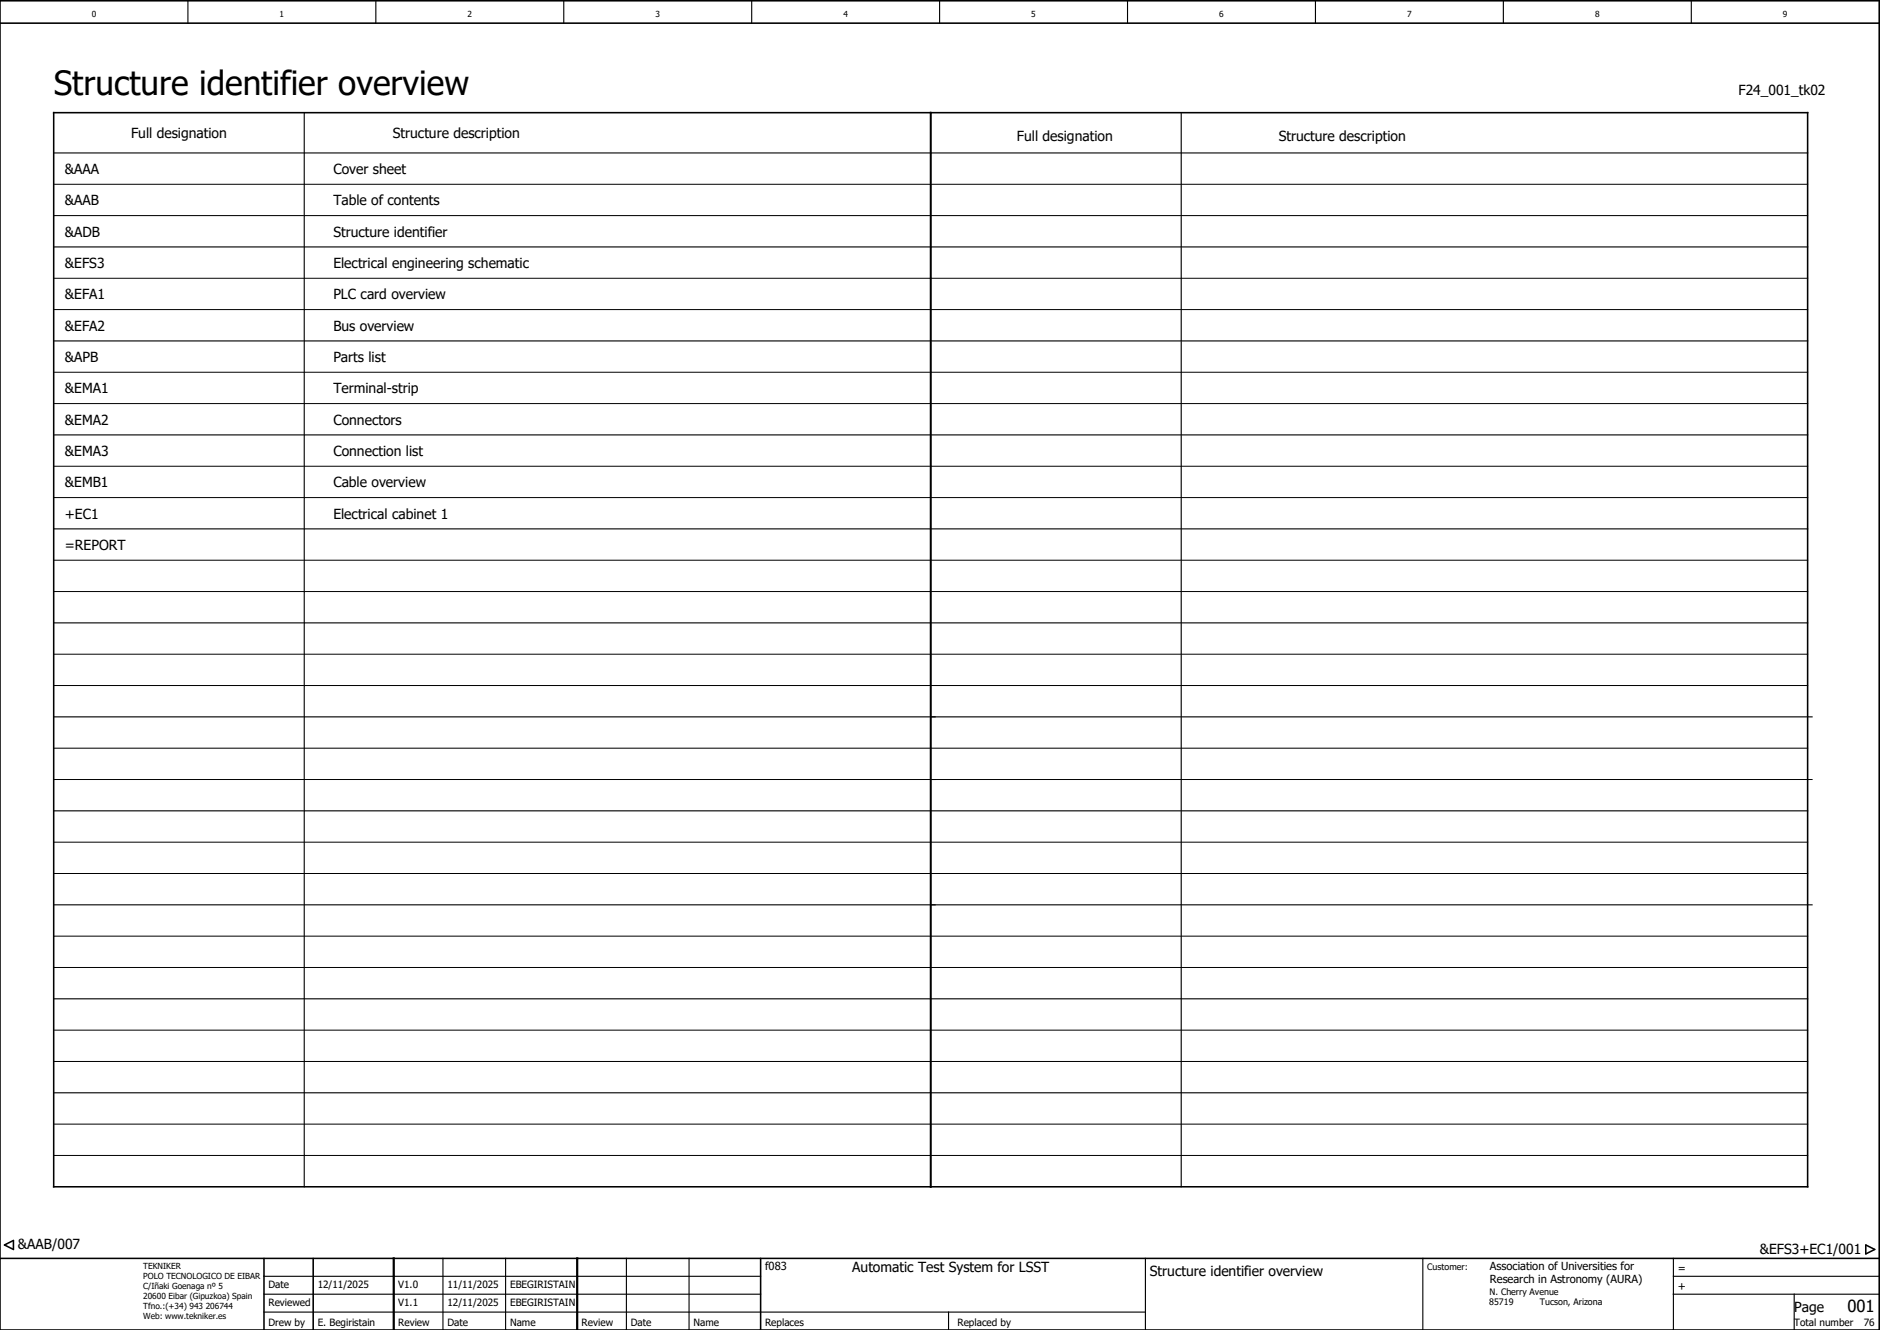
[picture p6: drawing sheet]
<svg xmlns="http://www.w3.org/2000/svg" width="420mm" height="297mm" viewBox="0 0 420 297" stroke-linecap="round" stroke-linejoin="round" font-family="sans-serif">
<defs><g id="words">
<text font-size="7.5" x="12" y="21.2">Structure identifier overview</text>
<text font-size="3.7" x="412.9" y="293.2">001</text>
<g font-size="3.1">
<text x="388.5" y="21.2">F24_001_tk02</text>
<text x="29.3" y="30.9">Full designation</text>
<text x="87.8" y="30.9">Structure description</text>
<text x="227.3" y="31.4">Full designation</text>
<text x="285.8" y="31.4">Structure description</text>
<text x="14.5" y="38.9">&amp;AAA</text>
<text x="74.5" y="38.9">Cover sheet</text>
<text x="14.5" y="45.9">&amp;AAB</text>
<text x="74.5" y="45.9">Table of contents</text>
<text x="14.5" y="52.9">&amp;ADB</text>
<text x="74.5" y="52.9">Structure identifier</text>
<text x="14.5" y="59.9">&amp;EFS3</text>
<text x="74.5" y="59.9">Electrical engineering schematic</text>
<text x="14.5" y="66.9">&amp;EFA1</text>
<text x="74.5" y="66.9">PLC card overview</text>
<text x="14.5" y="73.9">&amp;EFA2</text>
<text x="74.5" y="73.9">Bus overview</text>
<text x="14.5" y="80.9">&amp;APB</text>
<text x="74.5" y="80.9">Parts list</text>
<text x="14.5" y="87.9">&amp;EMA1</text>
<text x="74.5" y="87.9">Terminal-strip</text>
<text x="14.5" y="94.9">&amp;EMA2</text>
<text x="74.5" y="94.9">Connectors</text>
<text x="14.5" y="101.9">&amp;EMA3</text>
<text x="74.5" y="101.9">Connection list</text>
<text x="14.5" y="108.9">&amp;EMB1</text>
<text x="74.5" y="108.9">Cable overview</text>
<text x="14.5" y="115.9">+EC1</text>
<text x="74.5" y="115.9">Electrical cabinet 1</text>
<text x="14.5" y="122.9">=REPORT</text>
<text x="4" y="279.2">&amp;AAB/007</text>
<text x="393.3" y="280.2">&amp;EFS3+EC1/001</text>
<text x="190.5" y="284.3">Automatic Test System for LSST</text>
<text x="257" y="285.2">Structure identifier overview</text>
<text x="401" y="293.2">Page</text>
</g>
<g font-size="2.5">
<text x="171" y="283.7">f083</text>
<text x="333" y="283.7">Association of Universities for</text>
<text x="333" y="286.7">Research in Astronomy (AURA)</text>
<text x="375" y="284.2">=</text>
<text x="375" y="288.2">+</text>
</g>
<g font-size="2.2">
<text x="60" y="287.7">Date</text>
<text x="71" y="287.7">12/11/2025</text>
<text x="89" y="287.7">V1.0</text>
<text x="100" y="287.7">11/11/2025</text>
<text x="114" y="287.7">EBEGIRISTAIN</text>
<text x="60" y="291.7">Reviewed</text>
<text x="89" y="291.7">V1.1</text>
<text x="100" y="291.7">12/11/2025</text>
<text x="114" y="291.7">EBEGIRISTAIN</text>
<text x="60" y="296.2">Drew by</text>
<text x="71" y="296.2">E. Begiristain</text>
<text x="89" y="296.2">Review</text>
<text x="100" y="296.2">Date</text>
<text x="114" y="296.2">Name</text>
<text x="130" y="296.2">Review</text>
<text x="141" y="296.2">Date</text>
<text x="155" y="296.2">Name</text>
<text x="171" y="296.2">Replaces</text>
<text x="214" y="296.2">Replaced by</text>
<text x="401" y="296.2">Total number</text>
<text x="416.6" y="296.2">76</text>
</g>
<g font-size="2">
<text x="319" y="283.8">Customer:</text>
<text x="332.8" y="291.6">85719</text>
<text x="332.9" y="289.3">N. Cherry Avenue</text>
<text x="344.2" y="291.6">Tucson, Arizona</text>
</g>
<g font-size="1.9">
<text x="20.5" y="3.8">0</text>
<text x="62.5" y="3.8">1</text>
<text x="104.5" y="3.8">2</text>
<text x="146.5" y="3.8">3</text>
<text x="188.5" y="3.8">4</text>
<text x="230.5" y="3.8">5</text>
<text x="272.5" y="3.8">6</text>
<text x="314.5" y="3.8">7</text>
<text x="356.5" y="3.8">8</text>
<text x="398.5" y="3.8">9</text>
<text x="32" y="283.5">TEKNIKER</text>
<text x="32" y="285.8">POLO TECNOLOGICO DE EIBAR</text>
<text x="32" y="288">C/Iñaki Goenaga nº 5</text>
<text x="32" y="290.3">20600 Eibar (Gipuzkoa) Spain</text>
<text x="32" y="292.5">Tfno.:(+34) 943 206744</text>
<text x="32" y="294.8">Web: www.tekniker.es</text>
</g>
</g></defs>
<g fill="none" stroke="#000" stroke-width=".25">
<path d="M42 .2v5M84 .2v5M126 .2v5M168 .2v5M210 .2v5M252 .2v5M294 .2v5M336 .2v5M378 .2v5M12 34.2h392M68 25.2v240M208 25.2v240"/>
<path d="M264 25.2v240M12 55.2h392M12 76.2h392M12 97.2h392M12 118.2h392M12 139.2h392M12 160.2h393M12 181.2h392M12 202.2h393M12 223.2h392M12 244.2h392M59 289.2h111"/>
<path d="M59 285.2h111M59 293.2h197M99 281.2v16M113 281.2v16M140 281.2v16M154 281.2v16M212 293.2v4M256 281.2v16M318 281.2v16M374 289.2h46M374 285.2h46M374 281.2v16"/>
<path d="M401 289.2v8"/>
</g>
<path d="M0 5.2h420M0 .2h420v297h-420zM12 25.2h392v240h-392zM208 25.2v240M1 278.2l2-1v2zM417 278.2l2 1-2 1zM0 281.2h420M59 281.2v16M70 281.2v16M170 281.2v16" fill="none" stroke="#000" stroke-width=".35"/>
<path d="M88 281.2v16M129 281.2v16" fill="none" stroke="#000" stroke-width=".5"/>
<g fill="none" stroke="#000" stroke-width=".22">
<path d="M12 48.2h392M12 41.2h392M12 62.2h392M12 69.2h392M12 83.2h392M12 90.2h392M12 104.2h392M12 111.2h392M12 125.2h392M12 132.2h392M12 146.2h392M12 153.2h392"/>
<path d="M12 167.2h392M12 174.2h393M12 188.2h392M12 195.2h392M12 209.2h392M12 216.2h392M12 237.2h392M12 230.2h392M12 251.2h392M12 258.2h392"/>
</g>
<use href="#words"/>
</svg>
